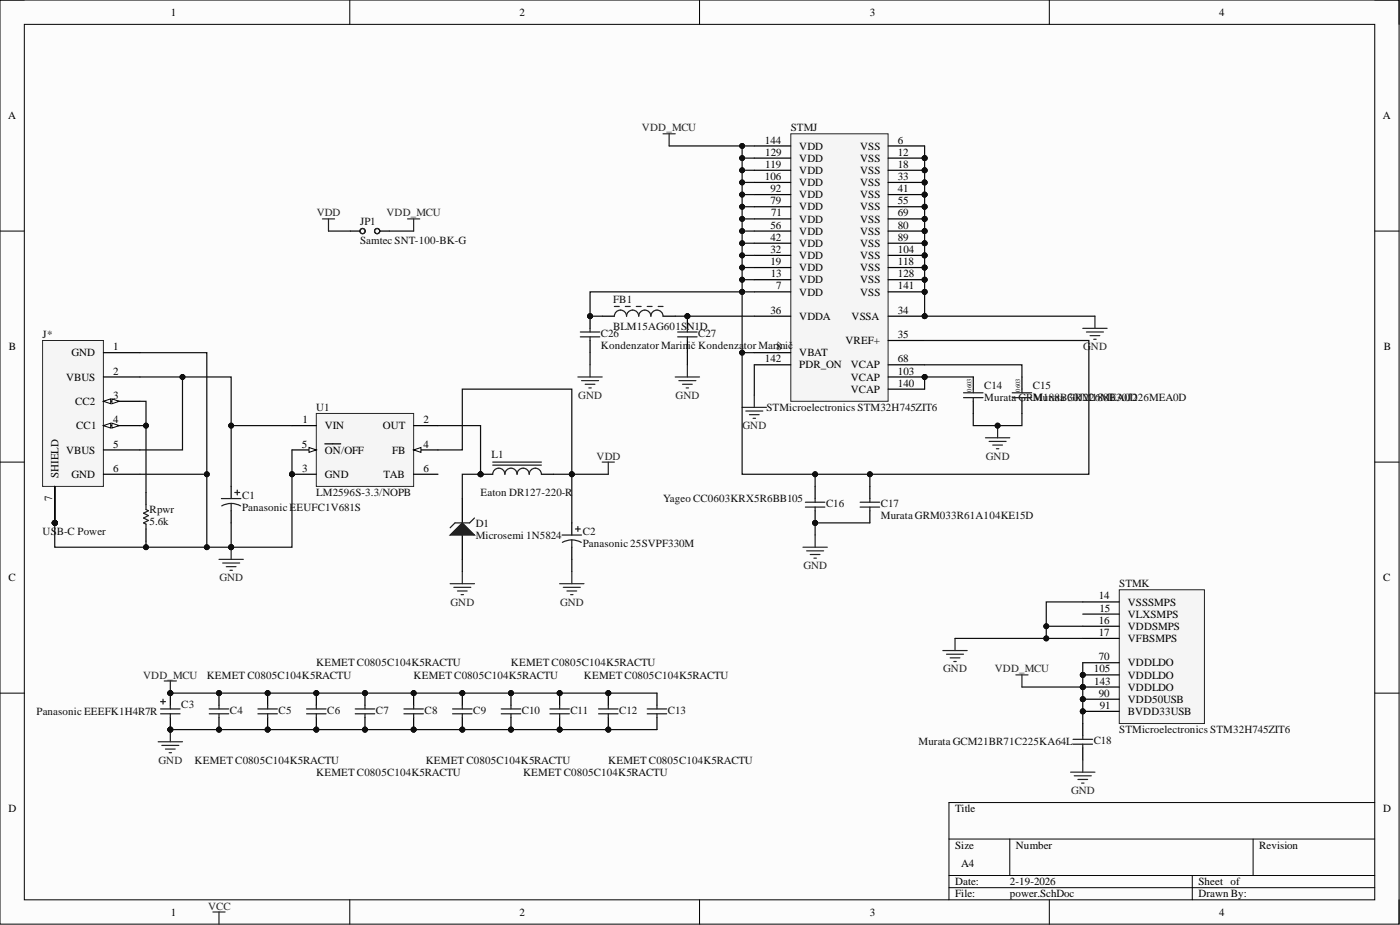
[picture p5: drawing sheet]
<svg xmlns="http://www.w3.org/2000/svg" width="292mm" height="193mm" viewBox="0 0 292 193" stroke-linecap="round" stroke-linejoin="round" font-family="sans-serif">
<defs><g id="words">
<g font-size="2.3">
<text x="35.6" y="3.3">1</text>
<text x="108.4" y="3.3">2</text>
<text x="181.5" y="3.3">3</text>
<text x="254.3" y="3.3">4</text>
<text x="1.7" y="24.9">A</text>
<text x="159.6" y="29.9">144</text>
<text x="187.3" y="29.9">6</text>
<text x="288.5" y="24.9">A</text>
<text x="159.7" y="35">119</text>
<text x="159.7" y="32.5">129</text>
<text x="166.8" y="33.7">VDD</text>
<text x="166.8" y="31.2">VDD</text>
<text x="179.5" y="31.2">VSS</text>
<text x="179.5" y="33.7">VSS</text>
<text x="187.3" y="32.5">12</text>
<text x="187.3" y="35">18</text>
<text x="159.6" y="37.6">106</text>
<text x="160.8" y="40.1">92</text>
<text x="166.8" y="41.4">VDD</text>
<text x="166.8" y="38.8">VDD</text>
<text x="166.8" y="36.3">VDD</text>
<text x="179.5" y="36.3">VSS</text>
<text x="179.5" y="38.8">VSS</text>
<text x="179.5" y="41.4">VSS</text>
<text x="187.3" y="37.6">33</text>
<text x="187.3" y="40.1">41</text>
<text x="160.8" y="47.7">56</text>
<text x="160.8" y="42.6">79</text>
<text x="160.9" y="45.2">71</text>
<text x="166.8" y="46.4">VDD</text>
<text x="166.8" y="43.9">VDD</text>
<text x="179.5" y="43.9">VSS</text>
<text x="179.5" y="46.4">VSS</text>
<text x="187.3" y="42.6">55</text>
<text x="187.3" y="45.2">69</text>
<text x="187.3" y="47.7">80</text>
<text x="160.8" y="52.8">32</text>
<text x="160.8" y="50.2">42</text>
<text x="166.8" y="51.5">VDD</text>
<text x="166.8" y="49">VDD</text>
<text x="179.5" y="49">VSS</text>
<text x="179.5" y="51.5">VSS</text>
<text x="187.3" y="50.2">89</text>
<text x="187.3" y="52.8">104</text>
<text x="160.8" y="55.3">19</text>
<text x="160.8" y="57.8">13</text>
<text x="166.8" y="59.1">VDD</text>
<text x="166.8" y="56.6">VDD</text>
<text x="166.8" y="54">VDD</text>
<text x="179.5" y="54">VSS</text>
<text x="179.5" y="56.6">VSS</text>
<text x="179.5" y="59.1">VSS</text>
<text x="187.3" y="55.3">118</text>
<text x="187.3" y="57.8">128</text>
<text x="160.8" y="65.5">36</text>
<text x="161.9" y="60.4">7</text>
<text x="166.8" y="61.6">VDD</text>
<text x="179.5" y="61.6">VSS</text>
<text x="187.3" y="65.5">34</text>
<text x="187.3" y="60.4">141</text>
<text x="166.8" y="66.7">VDDA</text>
<text x="176.4" y="71.8">VREF+</text>
<text x="177.7" y="66.7">VSSA</text>
<text x="187.3" y="70.5">35</text>
<text x="1.9" y="73.1">B</text>
<text x="14.9" y="74.3">GND</text>
<text x="23.6" y="73.1">1</text>
<text x="159.6" y="75.6">142</text>
<text x="166.8" y="74.3">VBAT</text>
<text x="166.8" y="76.9">PDR_ON</text>
<text x="177.5" y="76.9">VCAP</text>
<text x="187.3" y="75.6">68</text>
<text x="288.7" y="73.1">B</text>
<text x="13.8" y="79.4">VBUS</text>
<text x="23.6" y="78.1">2</text>
<text x="23.6" y="83.2">3</text>
<text x="177.5" y="79.4">VCAP</text>
<text x="177.5" y="81.9">VCAP</text>
<text x="187.3" y="78.1">103</text>
<text x="187.3" y="80.7">140</text>
<text x="15.7" y="84.5">CC2</text>
<text x="15.9" y="89.6">CC1</text>
<text x="23.6" y="88.3">4</text>
<text x="63.1" y="88.3">1</text>
<text x="67.8" y="89.6">VIN</text>
<text x="79.9" y="89.6">OUT</text>
<text x="88.3" y="88.3">2</text>
<text x="13.8" y="94.6">VBUS</text>
<text x="23.6" y="93.4">5</text>
<text x="63" y="93.4">5</text>
<text x="67.8" y="94.6">ON/OFF</text>
<text x="81.8" y="94.6">FB</text>
<text x="88.3" y="93.4">4</text>
<text x="12.2" y="99.7" transform="rotate(-90 12.2 99.7)">SHIELD</text>
<text x="14.9" y="99.7">GND</text>
<text x="23.6" y="98.4">6</text>
<text x="63" y="98.4">3</text>
<text x="67.8" y="99.7">GND</text>
<text x="80" y="99.7">TAB</text>
<text x="88.3" y="98.4">6</text>
<text x="10.9" y="104.5" transform="rotate(-90 10.9 104.5)">7</text>
<text x="1.8" y="121.3">C</text>
<text x="229.3" y="125.1">14</text>
<text x="288.6" y="121.3">C</text>
<text x="229.3" y="130.1">16</text>
<text x="229.4" y="127.6">15</text>
<text x="235.3" y="126.3">VSSSMPS</text>
<text x="235.3" y="128.9">VLXSMPS</text>
<text x="235.3" y="131.4">VDDSMPS</text>
<text x="229.3" y="132.7">17</text>
<text x="229.3" y="137.7">70</text>
<text x="235.3" y="133.9">VFBSMPS</text>
<text x="228.2" y="140.3">105</text>
<text x="228.3" y="142.8">143</text>
<text x="235.3" y="139">VDDLDO</text>
<text x="235.3" y="141.6">VDDLDO</text>
<text x="229.3" y="145.4">90</text>
<text x="229.5" y="147.9">91</text>
<text x="235.3" y="146.6">VDD50USB</text>
<text x="235.3" y="149.2">BVDD33USB</text>
<text x="235.3" y="144.1">VDDLDO</text>
<text x="1.8" y="169.5">D</text>
<text x="199.3" y="169.5">Title</text>
<text x="288.6" y="169.5">D</text>
<text x="199.3" y="177.1">Size</text>
<text x="212" y="177.1">Number</text>
<text x="262.7" y="177.1">Revision</text>
<text x="199.3" y="184.7">Date:</text>
<text x="200.5" y="180.9">A4</text>
<text x="210.7" y="184.7">2-19-2026</text>
<text x="250" y="184.7">Sheet of</text>
<text x="35.6" y="191">1</text>
<text x="108.4" y="191">2</text>
<text x="181.5" y="191">3</text>
<text x="199.3" y="187.2">File:</text>
<text x="210.7" y="187.2">power.SchDoc</text>
<text x="250" y="187.2">Drawn By:</text>
<text x="254.3" y="191">4</text>
</g>
<g font-size="2.3" fill="#262626">
<text x="133.9" y="27.4">VDD_MCU</text>
<text x="66.1" y="45.2">VDD</text>
<text x="80.6" y="45.2">VDD_MCU</text>
<text x="226" y="73.1">G</text>
<text x="227.6" y="73.1">ND</text>
<text x="120.7" y="83.2">GND</text>
<text x="141" y="83.2">GND</text>
<text x="154.9" y="89.6">GND</text>
<text x="124.5" y="95.9">VDD</text>
<text x="205.7" y="95.9">GND</text>
<text x="167.6" y="118.7">GND</text>
<text x="45.8" y="121.3">GND</text>
<text x="94" y="126.3">GND</text>
<text x="116.8" y="126.3">GND</text>
<text x="29.9" y="141.6">VDD_MCU</text>
<text x="196.8" y="140.3">GND</text>
<text x="207.6" y="140.3">VDD_MCU</text>
<text x="33.1" y="159.3">GND</text>
<text x="223.5" y="165.7">GND</text>
<text x="43.4" y="189.7">VCC</text>
</g>
<g font-size="2.3" fill="#0e0e0e">
<text x="165" y="27.4">STMJ</text>
<text x="75.1" y="46.9">JP1</text>
<text x="75.1" y="51">Samtec SNT-100-BK-G</text>
<text x="127.9" y="63.2">FB1</text>
<text x="8.9" y="70.5">J*</text>
<text x="125.4" y="70.3">C26</text>
<text x="127.9" y="68.8">BLM15AG601SN1D</text>
<text x="145.7" y="70.3">C27</text>
<text x="125.4" y="72.8">Kondenzator Marin</text>
<text x="143.5" y="72.8">ič Kondenzator Mari8nič</text>
<text x="205.4" y="81.1">C14</text>
<text x="205.4" y="83.6">Murata GRM188B30J2</text>
<text x="215.5" y="81.1">C15</text>
<text x="215.5" y="83.6">Murata GRM188B30J2</text>
<text x="227.2" y="83.6">26MEA0D26MEA0D</text>
<text x="66" y="85.7">U1</text>
<text x="159.9" y="85.7">STMicroelectronics STM32H745ZIT6</text>
<text x="102.5" y="95.6">L1</text>
<text x="31.2" y="107.1">Rpwr</text>
<text x="50.5" y="104">C1</text>
<text x="50.5" y="106.5">Panasonic EEUFC1V681S</text>
<text x="66" y="103.5">LM2596S-3.3/NOPB</text>
<text x="100.3" y="103.5">Eaton DR127-220-R</text>
<text x="138.3" y="104.8">Yageo CC0603KRX5R6BB105</text>
<text x="172.4" y="105.8">C16</text>
<text x="183.8" y="105.8">C17</text>
<text x="8.9" y="111.6">USB-C Power</text>
<text x="31.2" y="109.6">5.6k</text>
<text x="99.2" y="109.8">D1</text>
<text x="99.2" y="112.4">Microsemi 1N5824</text>
<text x="121.6" y="111.6">C2</text>
<text x="183.8" y="108.3">Murata GRM033R61A104KE15D</text>
<text x="121.6" y="114.2">Panasonic 25SVPF330M</text>
<text x="233.5" y="122.5">STMK</text>
<text x="43.2" y="141.6">KEMET C0805C104K5RACTU</text>
<text x="66" y="139">KEMET C0805C104K5RACTU</text>
<text x="86.3" y="141.6">KEMET C0805C104K5RACTU</text>
<text x="106.6" y="139">KEMET C0805C104K5RACTU</text>
<text x="121.8" y="141.6">KEMET C0805C104K5RACTU</text>
<text x="7.6" y="149.2">Panasonic EEEFK1H4R7R</text>
<text x="37.8" y="147.6">C3</text>
<text x="48" y="148.9">C4</text>
<text x="58.1" y="148.9">C5</text>
<text x="68.3" y="148.9">C6</text>
<text x="78.4" y="148.9">C7</text>
<text x="88.6" y="148.9">C8</text>
<text x="98.7" y="148.9">C9</text>
<text x="108.9" y="148.9">C10</text>
<text x="119" y="148.9">C11</text>
<text x="129.2" y="148.9">C12</text>
<text x="139.4" y="148.9">C13</text>
<text x="191.6" y="155.5">Murata GCM21BR71C225KA64L</text>
<text x="228.2" y="155.3">C18</text>
<text x="233.5" y="153">STMicroelectronics STM32H745ZIT6</text>
<text x="40.6" y="159.3">KEMET C0805C104K5RACTU</text>
<text x="66" y="161.8">KEMET C0805C104K5RACTU</text>
<text x="88.8" y="159.3">KEMET C0805C104K5RACTU</text>
<text x="109.1" y="161.8">KEMET C0805C104K5RACTU</text>
<text x="126.9" y="159.3">KEMET C0805C104K5RACTU</text>
</g>
<g font-size="1.4" fill="#0e0e0e">
<text x="202.7" y="81.7" transform="rotate(-90 202.7 81.7)">0603</text>
<text x="212.9" y="81.7" transform="rotate(-90 212.9 81.7)">0603</text>
</g>
</g></defs>
<path d="M0 0h291.9v192.8h-291.9z" fill-rule="evenodd" fill="#fcfcfc"/>
<path d="M0 0h291.9v192.8h-291.9z" fill="none" stroke="#000" stroke-width=".21"/>
<path d="M5.1 5.1h281.7v182.6h-281.7z" fill-rule="evenodd" fill="#fcfcfc"/>
<g fill="none" stroke="#000" stroke-width=".21">
<path d="M0 0h5.1M5.1 5.1h281.7v182.6h-281.7zM73 0v5.1M146 0v5.1M218.9 0v5.1M286.8 0h5.1v5.1M0 48.2h5.1M286.8 48.2h5.1M0 96.4h5.1M286.8 96.4h5.1M0 144.6h5.1M286.8 144.6h5.1"/>
<path d="M198 175h88.8M210.7 175v7.6M261.4 175v7.6M286.8 167.4h-88.8v20.3M73 187.7v5.1M146 187.7v5.1M198 182.6h88.8M198 185.2h88.8M218.9 187.7v5.1M248.8 182.6v5.1M291.9 187.7v5.1"/>
</g>
<circle cx="192.9" cy="33" r=".51" fill="#0e0e0e"/>
<circle cx="192.9" cy="33" r=".51" fill="none" stroke="#0e0e0e" stroke-width=".21"/>
<circle cx="192.9" cy="35.5" r=".51" fill="#0e0e0e"/>
<circle cx="192.9" cy="35.5" r=".51" fill="none" stroke="#0e0e0e" stroke-width=".21"/>
<circle cx="192.9" cy="38.1" r=".51" fill="#0e0e0e"/>
<circle cx="192.9" cy="38.1" r=".51" fill="none" stroke="#0e0e0e" stroke-width=".21"/>
<circle cx="192.9" cy="66" r=".51" fill="#0e0e0e"/>
<circle cx="192.9" cy="66" r=".51" fill="none" stroke="#0e0e0e" stroke-width=".21"/>
<circle cx="192.9" cy="40.6" r=".51" fill="#0e0e0e"/>
<circle cx="192.9" cy="40.6" r=".51" fill="none" stroke="#0e0e0e" stroke-width=".21"/>
<circle cx="192.9" cy="43.1" r=".51" fill="#0e0e0e"/>
<circle cx="192.9" cy="43.1" r=".51" fill="none" stroke="#0e0e0e" stroke-width=".21"/>
<circle cx="192.9" cy="45.7" r=".51" fill="#0e0e0e"/>
<circle cx="192.9" cy="45.7" r=".51" fill="none" stroke="#0e0e0e" stroke-width=".21"/>
<circle cx="192.9" cy="48.2" r=".51" fill="#0e0e0e"/>
<circle cx="192.9" cy="48.2" r=".51" fill="none" stroke="#0e0e0e" stroke-width=".21"/>
<circle cx="192.9" cy="50.7" r=".51" fill="#0e0e0e"/>
<circle cx="192.9" cy="50.7" r=".51" fill="none" stroke="#0e0e0e" stroke-width=".21"/>
<circle cx="192.9" cy="78.6" r=".51" fill="#0e0e0e"/>
<circle cx="192.9" cy="78.6" r=".51" fill="none" stroke="#0e0e0e" stroke-width=".21"/>
<circle cx="192.9" cy="53.3" r=".51" fill="#0e0e0e"/>
<circle cx="192.9" cy="53.3" r=".51" fill="none" stroke="#0e0e0e" stroke-width=".21"/>
<circle cx="192.9" cy="55.8" r=".51" fill="#0e0e0e"/>
<circle cx="192.9" cy="55.8" r=".51" fill="none" stroke="#0e0e0e" stroke-width=".21"/>
<circle cx="192.9" cy="58.4" r=".51" fill="#0e0e0e"/>
<circle cx="192.9" cy="58.4" r=".51" fill="none" stroke="#0e0e0e" stroke-width=".21"/>
<circle cx="192.9" cy="60.9" r=".51" fill="#0e0e0e"/>
<circle cx="192.9" cy="60.9" r=".51" fill="none" stroke="#0e0e0e" stroke-width=".21"/>
<path d="M165 27.9h20.3v55.8h-20.3z" fill-rule="evenodd" fill="#f5f5f5"/>
<path d="M165 27.9h20.3v55.8h-20.3z" fill="none" stroke="#262626" stroke-width=".21"/>
<path d="M185.3 30.4h7.6M185.3 33h7.6M157.4 60.9h7.6" fill="none" stroke="#000" stroke-width=".25"/>
<circle cx="192.9" cy="33" r=".51" fill="#0e0e0e"/>
<circle cx="192.9" cy="33" r=".51" fill="none" stroke="#0e0e0e" stroke-width=".21"/>
<path d="M185.3 35.5h7.6M157.4 58.4h7.6" fill="none" stroke="#000" stroke-width=".25"/>
<circle cx="192.9" cy="35.5" r=".51" fill="#0e0e0e"/>
<circle cx="192.9" cy="35.5" r=".51" fill="none" stroke="#0e0e0e" stroke-width=".21"/>
<path d="M185.3 38.1h7.6M157.4 55.8h7.6M157.4 53.3h7.6" fill="none" stroke="#000" stroke-width=".25"/>
<circle cx="192.9" cy="38.1" r=".51" fill="#0e0e0e"/>
<circle cx="192.9" cy="38.1" r=".51" fill="none" stroke="#0e0e0e" stroke-width=".21"/>
<path d="M185.3 66h7.6" fill="none" stroke="#000" stroke-width=".25"/>
<circle cx="192.9" cy="66" r=".51" fill="#0e0e0e"/>
<circle cx="192.9" cy="66" r=".51" fill="none" stroke="#0e0e0e" stroke-width=".21"/>
<path d="M185.3 40.6h7.6M157.4 66h7.6M185.3 71h7.6" fill="none" stroke="#000" stroke-width=".25"/>
<circle cx="192.9" cy="40.6" r=".51" fill="#0e0e0e"/>
<circle cx="192.9" cy="40.6" r=".51" fill="none" stroke="#0e0e0e" stroke-width=".21"/>
<path d="M157.4 50.7h7.6M185.3 43.1h7.6" fill="none" stroke="#000" stroke-width=".25"/>
<circle cx="192.9" cy="43.1" r=".51" fill="#0e0e0e"/>
<circle cx="192.9" cy="43.1" r=".51" fill="none" stroke="#0e0e0e" stroke-width=".21"/>
<path d="M157.4 48.2h7.6M185.3 45.7h7.6M185.3 76.1h7.6" fill="none" stroke="#000" stroke-width=".25"/>
<circle cx="192.9" cy="45.7" r=".51" fill="#0e0e0e"/>
<circle cx="192.9" cy="45.7" r=".51" fill="none" stroke="#0e0e0e" stroke-width=".21"/>
<path d="M157.4 45.7h7.6M157.4 43.1h7.6M185.3 48.2h7.6" fill="none" stroke="#000" stroke-width=".25"/>
<circle cx="192.9" cy="48.2" r=".51" fill="#0e0e0e"/>
<circle cx="192.9" cy="48.2" r=".51" fill="none" stroke="#0e0e0e" stroke-width=".21"/>
<path d="M185.3 50.7h7.6" fill="none" stroke="#000" stroke-width=".25"/>
<circle cx="192.9" cy="50.7" r=".51" fill="#0e0e0e"/>
<circle cx="192.9" cy="50.7" r=".51" fill="none" stroke="#0e0e0e" stroke-width=".21"/>
<path d="M157.4 40.6h7.6M185.3 78.6h7.6" fill="none" stroke="#000" stroke-width=".25"/>
<circle cx="192.9" cy="78.6" r=".51" fill="#0e0e0e"/>
<circle cx="192.9" cy="78.6" r=".51" fill="none" stroke="#0e0e0e" stroke-width=".21"/>
<path d="M185.3 53.3h7.6" fill="none" stroke="#000" stroke-width=".25"/>
<circle cx="192.9" cy="53.3" r=".51" fill="#0e0e0e"/>
<circle cx="192.9" cy="53.3" r=".51" fill="none" stroke="#0e0e0e" stroke-width=".21"/>
<path d="M157.4 38.1h7.6M185.3 55.8h7.6" fill="none" stroke="#000" stroke-width=".25"/>
<circle cx="192.9" cy="55.8" r=".51" fill="#0e0e0e"/>
<circle cx="192.9" cy="55.8" r=".51" fill="none" stroke="#0e0e0e" stroke-width=".21"/>
<path d="M157.4 35.5h7.6M185.3 58.4h7.6" fill="none" stroke="#000" stroke-width=".25"/>
<circle cx="192.9" cy="58.4" r=".51" fill="#0e0e0e"/>
<circle cx="192.9" cy="58.4" r=".51" fill="none" stroke="#0e0e0e" stroke-width=".21"/>
<path d="M157.4 33h7.6M185.3 60.9h7.6M185.3 81.2h7.6" fill="none" stroke="#000" stroke-width=".25"/>
<circle cx="192.9" cy="60.9" r=".51" fill="#0e0e0e"/>
<circle cx="192.9" cy="60.9" r=".51" fill="none" stroke="#0e0e0e" stroke-width=".21"/>
<path d="M157.4 30.4h7.6M157.4 73.6h7.6M157.4 76.1h7.6" fill="none" stroke="#000" stroke-width=".25"/>
<circle cx="225.9" cy="145.9" r=".51" fill="#0e0e0e"/>
<circle cx="225.9" cy="145.9" r=".51" fill="none" stroke="#0e0e0e" stroke-width=".21"/>
<circle cx="225.9" cy="148.4" r=".51" fill="#0e0e0e"/>
<circle cx="225.9" cy="148.4" r=".51" fill="none" stroke="#0e0e0e" stroke-width=".21"/>
<circle cx="225.9" cy="140.8" r=".51" fill="#0e0e0e"/>
<circle cx="225.9" cy="140.8" r=".51" fill="none" stroke="#0e0e0e" stroke-width=".21"/>
<circle cx="225.9" cy="143.3" r=".51" fill="#0e0e0e"/>
<circle cx="225.9" cy="143.3" r=".51" fill="none" stroke="#0e0e0e" stroke-width=".21"/>
<path d="M233.5 123h17.8v27.9h-17.8z" fill-rule="evenodd" fill="#f5f5f5"/>
<path d="M233.5 123h17.8v27.9h-17.8z" fill="none" stroke="#262626" stroke-width=".21"/>
<path d="M225.9 125.6h7.6M225.9 128.1h7.6M225.9 130.6h7.6M225.9 133.2h7.6M225.9 138.3h7.6M225.9 145.9h7.6" fill="none" stroke="#000" stroke-width=".25"/>
<circle cx="225.9" cy="145.9" r=".51" fill="#0e0e0e"/>
<circle cx="225.9" cy="145.9" r=".51" fill="none" stroke="#0e0e0e" stroke-width=".21"/>
<path d="M225.9 148.4h7.6" fill="none" stroke="#000" stroke-width=".25"/>
<circle cx="225.9" cy="148.4" r=".51" fill="#0e0e0e"/>
<circle cx="225.9" cy="148.4" r=".51" fill="none" stroke="#0e0e0e" stroke-width=".21"/>
<path d="M225.9 140.8h7.6" fill="none" stroke="#000" stroke-width=".25"/>
<circle cx="225.9" cy="140.8" r=".51" fill="#0e0e0e"/>
<circle cx="225.9" cy="140.8" r=".51" fill="none" stroke="#0e0e0e" stroke-width=".21"/>
<path d="M225.9 143.3h7.6" fill="none" stroke="#000" stroke-width=".25"/>
<circle cx="225.9" cy="143.3" r=".51" fill="#0e0e0e"/>
<circle cx="225.9" cy="143.3" r=".51" fill="none" stroke="#0e0e0e" stroke-width=".21"/>
<circle cx="60.9" cy="98.9" r=".51" fill="#0e0e0e"/>
<circle cx="60.9" cy="98.9" r=".51" fill="none" stroke="#0e0e0e" stroke-width=".21"/>
<path d="M66 86.3h20.3v15.2h-20.3z" fill-rule="evenodd" fill="#f5f5f5"/>
<path d="M66 86.3h20.3v15.2h-20.3z" fill="none" stroke="#262626" stroke-width=".21"/>
<path d="M86.3 93.9h5.1" fill="none" stroke="#000" stroke-width=".25"/>
<path d="M86.3 93.9l1.5-.5v1z" fill="#fbfbfb"/>
<path d="M86.3 93.9l1.5-.5v1z" fill="none" stroke="#000" stroke-width=".21"/>
<path d="M60.9 88.8h5.1M60.9 93.9h5.1" fill="none" stroke="#000" stroke-width=".25"/>
<path d="M64.5 93.4l1.5 .5-1.5 .5z" fill="#fbfbfb"/>
<path d="M64.5 93.4l1.5 .5-1.5 .5z" fill="none" stroke="#000" stroke-width=".21"/>
<path d="M60.9 98.9h5.1M67.8 92.6h3.3" fill="none" stroke="#000" stroke-width=".25"/>
<circle cx="60.9" cy="98.9" r=".51" fill="#0e0e0e"/>
<circle cx="60.9" cy="98.9" r=".51" fill="none" stroke="#0e0e0e" stroke-width=".21"/>
<path d="M86.3 98.9h5.1M86.3 88.8h5.1" fill="none" stroke="#000" stroke-width=".25"/>
<circle cx="11.4" cy="109.1" r=".51" fill="#0e0e0e"/>
<circle cx="11.4" cy="109.1" r=".51" fill="none" stroke="#0e0e0e" stroke-width=".21"/>
<circle cx="11.4" cy="109.1" r=".51" fill="#0e0e0e"/>
<circle cx="11.4" cy="109.1" r=".51" fill="none" stroke="#0e0e0e" stroke-width=".21"/>
<circle cx="11.4" cy="109.1" r=".51" fill="#0e0e0e"/>
<circle cx="11.4" cy="109.1" r=".51" fill="none" stroke="#0e0e0e" stroke-width=".21"/>
<circle cx="11.4" cy="109.1" r=".51" fill="#0e0e0e"/>
<circle cx="11.4" cy="109.1" r=".51" fill="none" stroke="#0e0e0e" stroke-width=".21"/>
<path d="M8.9 71h12.7v30.5h-12.7z" fill-rule="evenodd" fill="#f5f5f5"/>
<path d="M8.9 71h12.7v30.5h-12.7z" fill="none" stroke="#262626" stroke-width=".21"/>
<path d="M21.6 73.6h7.6M21.6 78.6h7.6M21.6 83.7h7.6" fill="none" stroke="#000" stroke-width=".25"/>
<path d="M21.6 83.7l1.5-.5v1z" fill="#fbfbfb"/>
<path d="M21.6 83.7l1.5-.5v1z" fill="none" stroke="#000" stroke-width=".21"/>
<path d="M23.4 83.2l1.5 .5-1.5 .5z" fill="#fbfbfb"/>
<path d="M23.4 83.2l1.5 .5-1.5 .5z" fill="none" stroke="#000" stroke-width=".21"/>
<path d="M21.6 88.8h7.6" fill="none" stroke="#000" stroke-width=".25"/>
<path d="M21.6 88.8l1.5-.5v1z" fill="#fbfbfb"/>
<path d="M21.6 88.8l1.5-.5v1z" fill="none" stroke="#000" stroke-width=".21"/>
<path d="M23.4 88.3l1.5 .5-1.5 .5z" fill="#fbfbfb"/>
<path d="M23.4 88.3l1.5 .5-1.5 .5z" fill="none" stroke="#000" stroke-width=".21"/>
<path d="M21.6 93.9h7.6M21.6 98.9h7.6M11.4 101.5v7.6" fill="none" stroke="#000" stroke-width=".25"/>
<circle cx="11.4" cy="109.1" r=".51" fill="#0e0e0e"/>
<circle cx="11.4" cy="109.1" r=".51" fill="none" stroke="#0e0e0e" stroke-width=".21"/>
<path d="M11.4 101.5v7.6" fill="none" stroke="#000" stroke-width=".25"/>
<circle cx="11.4" cy="109.1" r=".51" fill="#0e0e0e"/>
<circle cx="11.4" cy="109.1" r=".51" fill="none" stroke="#0e0e0e" stroke-width=".21"/>
<path d="M11.4 101.5v7.6" fill="none" stroke="#000" stroke-width=".25"/>
<circle cx="11.4" cy="109.1" r=".51" fill="#0e0e0e"/>
<circle cx="11.4" cy="109.1" r=".51" fill="none" stroke="#0e0e0e" stroke-width=".21"/>
<path d="M11.4 101.5v7.6" fill="none" stroke="#000" stroke-width=".25"/>
<circle cx="11.4" cy="109.1" r=".51" fill="#0e0e0e"/>
<circle cx="11.4" cy="109.1" r=".51" fill="none" stroke="#0e0e0e" stroke-width=".21"/>
<path d="M48.2 101.5v2.5M48.2 106.5v2.6" fill="none" stroke="#000" stroke-width=".25"/>
<path d="M46.2 104h4.1M48.2 105l.8 .1 1.2 .4M48.2 105l-.8 .1-1.1 .4M48.2 105v1.5M49 102.7h1M49.5 102.2v1" fill="none" stroke="#1c1c1c" stroke-width=".25"/>
<path d="M45.7 116.7h5.1M46.5 117.5h3.5M47.2 118.2h2M48 119h.5M48.2 114.2v2.5" fill="none" stroke="#262626" stroke-width=".25"/>
<circle cx="48.2" cy="114.2" r=".51" fill="#0e0e0e"/>
<circle cx="48.2" cy="114.2" r=".51" fill="none" stroke="#0e0e0e" stroke-width=".21"/>
<path d="M96.5 104v5.1M96.5 111.6v5.1" fill="none" stroke="#000" stroke-width=".25"/>
<path d="M93.9 111.6l2.6-2.5 2.5 2.5z" fill="#1c1c1c"/>
<path d="M93.9 111.6l2.6-2.5 2.5 2.5zM99 108.1l-1 1h-3.1l-1 1" fill="none" stroke="#1c1c1c" stroke-width=".25"/>
<circle cx="100.3" cy="98.9" r=".51" fill="#0e0e0e"/>
<circle cx="100.3" cy="98.9" r=".51" fill="none" stroke="#0e0e0e" stroke-width=".21"/>
<path d="M100.3 98.9h2.5" fill="none" stroke="#000" stroke-width=".25"/>
<circle cx="100.3" cy="98.9" r=".51" fill="#0e0e0e"/>
<circle cx="100.3" cy="98.9" r=".51" fill="none" stroke="#0e0e0e" stroke-width=".21"/>
<path d="M73.1 48.2h2M79.2 48.2h2M113 98.9h2.5" fill="none" stroke="#000" stroke-width=".25"/>
<g fill="none" stroke="#1c1c1c" stroke-width=".25">
<path d="M102.8 98.9a1.27 1.27 0 0 1 1.3-1.2 1.27 1.27 0 0 1 1.2 1.2 1.27 1.27 0 0 1 1.3-1.2 1.27 1.27 0 0 1 1.3 1.2 1.27 1.27 0 0 1 1.2-1.2 1.27 1.27 0 0 1 1.3 1.2 1.27 1.27 0 0 1 1.3-1.2 1.27 1.27 0 0 1 1.3 1.2M102.8 97h10.2M102.8 96.4h10.2"/>
<circle cx="75.6" cy="48.2" r=".54"/>
<circle cx="78.7" cy="48.2" r=".54"/>
</g>
<g fill="none" stroke="#262626" stroke-width=".25">
<path d="M138.3 27.9h2.6M139.6 27.9v2.5M67.3 45.7h2.5M68.5 45.7v2.5M85 45.7h2.6M86.3 45.7v2.5M125.6 96.4h2.6M126.9 96.4v2.5M96.5 119.2v2.6M119.3 119.2v2.6M93.9 121.8h5.1M94.7 122.5h3.5"/>
<path d="M95.4 123.3h2.1M96.2 124h.5M116.8 121.8h5M117.5 122.5h3.6M118.3 123.3h2M119 124h.6M34.3 142.1h2.5M35.5 142.1v2.5"/>
</g>
<circle cx="35.5" cy="144.6" r=".51" fill="#0e0e0e"/>
<circle cx="35.5" cy="144.6" r=".51" fill="none" stroke="#0e0e0e" stroke-width=".21"/>
<path d="M44.4 190.3h2.6M45.7 190.3v2.5" fill="none" stroke="#262626" stroke-width=".25"/>
<circle cx="35.5" cy="152.2" r=".51" fill="#0e0e0e"/>
<circle cx="35.5" cy="152.2" r=".51" fill="none" stroke="#0e0e0e" stroke-width=".21"/>
<circle cx="35.5" cy="144.6" r=".51" fill="#0e0e0e"/>
<circle cx="35.5" cy="144.6" r=".51" fill="none" stroke="#0e0e0e" stroke-width=".21"/>
<path d="M35.5 149.7v2.5" fill="none" stroke="#000" stroke-width=".25"/>
<circle cx="35.5" cy="152.2" r=".51" fill="#0e0e0e"/>
<circle cx="35.5" cy="152.2" r=".51" fill="none" stroke="#0e0e0e" stroke-width=".21"/>
<path d="M35.5 144.6v2.5" fill="none" stroke="#000" stroke-width=".25"/>
<circle cx="35.5" cy="144.6" r=".51" fill="#0e0e0e"/>
<circle cx="35.5" cy="144.6" r=".51" fill="none" stroke="#0e0e0e" stroke-width=".21"/>
<path d="M33.5 147.9h4.1M33.5 148.9h4.1M33.5 146.4h1M34 145.9v1M35.5 147.1v.8M35.5 148.9v.8" fill="none" stroke="#1c1c1c" stroke-width=".25"/>
<circle cx="45.7" cy="152.2" r=".51" fill="#0e0e0e"/>
<circle cx="45.7" cy="152.2" r=".51" fill="none" stroke="#0e0e0e" stroke-width=".21"/>
<circle cx="45.7" cy="144.6" r=".51" fill="#0e0e0e"/>
<circle cx="45.7" cy="144.6" r=".51" fill="none" stroke="#0e0e0e" stroke-width=".21"/>
<path d="M45.7 149.7v2.5" fill="none" stroke="#000" stroke-width=".25"/>
<circle cx="45.7" cy="152.2" r=".51" fill="#0e0e0e"/>
<circle cx="45.7" cy="152.2" r=".51" fill="none" stroke="#0e0e0e" stroke-width=".21"/>
<path d="M45.7 144.6v2.5" fill="none" stroke="#000" stroke-width=".25"/>
<circle cx="45.7" cy="144.6" r=".51" fill="#0e0e0e"/>
<circle cx="45.7" cy="144.6" r=".51" fill="none" stroke="#0e0e0e" stroke-width=".21"/>
<path d="M43.7 147.9h4M43.7 148.9h4M45.7 147.1v.8M45.7 148.9v.8" fill="none" stroke="#1c1c1c" stroke-width=".25"/>
<circle cx="55.8" cy="152.2" r=".51" fill="#0e0e0e"/>
<circle cx="55.8" cy="152.2" r=".51" fill="none" stroke="#0e0e0e" stroke-width=".21"/>
<circle cx="55.8" cy="144.6" r=".51" fill="#0e0e0e"/>
<circle cx="55.8" cy="144.6" r=".51" fill="none" stroke="#0e0e0e" stroke-width=".21"/>
<path d="M55.8 149.7v2.5" fill="none" stroke="#000" stroke-width=".25"/>
<circle cx="55.8" cy="152.2" r=".51" fill="#0e0e0e"/>
<circle cx="55.8" cy="152.2" r=".51" fill="none" stroke="#0e0e0e" stroke-width=".21"/>
<path d="M55.8 144.6v2.5" fill="none" stroke="#000" stroke-width=".25"/>
<circle cx="55.8" cy="144.6" r=".51" fill="#0e0e0e"/>
<circle cx="55.8" cy="144.6" r=".51" fill="none" stroke="#0e0e0e" stroke-width=".21"/>
<path d="M53.8 147.9h4.1M53.8 148.9h4.1M55.8 147.1v.8M55.8 148.9v.8" fill="none" stroke="#1c1c1c" stroke-width=".25"/>
<circle cx="66" cy="152.2" r=".51" fill="#0e0e0e"/>
<circle cx="66" cy="152.2" r=".51" fill="none" stroke="#0e0e0e" stroke-width=".21"/>
<circle cx="66" cy="144.6" r=".51" fill="#0e0e0e"/>
<circle cx="66" cy="144.6" r=".51" fill="none" stroke="#0e0e0e" stroke-width=".21"/>
<path d="M66 149.7v2.5" fill="none" stroke="#000" stroke-width=".25"/>
<circle cx="66" cy="152.2" r=".51" fill="#0e0e0e"/>
<circle cx="66" cy="152.2" r=".51" fill="none" stroke="#0e0e0e" stroke-width=".21"/>
<path d="M66 144.6v2.5" fill="none" stroke="#000" stroke-width=".25"/>
<circle cx="66" cy="144.6" r=".51" fill="#0e0e0e"/>
<circle cx="66" cy="144.6" r=".51" fill="none" stroke="#0e0e0e" stroke-width=".21"/>
<path d="M64 147.9h4M64 148.9h4M66 147.1v.8M66 148.9v.8" fill="none" stroke="#1c1c1c" stroke-width=".25"/>
<circle cx="76.2" cy="152.2" r=".51" fill="#0e0e0e"/>
<circle cx="76.2" cy="152.2" r=".51" fill="none" stroke="#0e0e0e" stroke-width=".21"/>
<circle cx="76.2" cy="144.6" r=".51" fill="#0e0e0e"/>
<circle cx="76.2" cy="144.6" r=".51" fill="none" stroke="#0e0e0e" stroke-width=".21"/>
<path d="M76.2 149.7v2.5" fill="none" stroke="#000" stroke-width=".25"/>
<circle cx="76.2" cy="152.2" r=".51" fill="#0e0e0e"/>
<circle cx="76.2" cy="152.2" r=".51" fill="none" stroke="#0e0e0e" stroke-width=".21"/>
<path d="M76.2 144.6v2.5" fill="none" stroke="#000" stroke-width=".25"/>
<circle cx="76.2" cy="144.6" r=".51" fill="#0e0e0e"/>
<circle cx="76.2" cy="144.6" r=".51" fill="none" stroke="#0e0e0e" stroke-width=".21"/>
<path d="M74.1 147.9h4.1M74.1 148.9h4.1M76.2 147.1v.8M76.2 148.9v.8" fill="none" stroke="#1c1c1c" stroke-width=".25"/>
<circle cx="86.3" cy="152.2" r=".51" fill="#0e0e0e"/>
<circle cx="86.3" cy="152.2" r=".51" fill="none" stroke="#0e0e0e" stroke-width=".21"/>
<circle cx="86.3" cy="144.6" r=".51" fill="#0e0e0e"/>
<circle cx="86.3" cy="144.6" r=".51" fill="none" stroke="#0e0e0e" stroke-width=".21"/>
<path d="M86.3 149.7v2.5" fill="none" stroke="#000" stroke-width=".25"/>
<circle cx="86.3" cy="152.2" r=".51" fill="#0e0e0e"/>
<circle cx="86.3" cy="152.2" r=".51" fill="none" stroke="#0e0e0e" stroke-width=".21"/>
<path d="M86.3 144.6v2.5" fill="none" stroke="#000" stroke-width=".25"/>
<circle cx="86.3" cy="144.6" r=".51" fill="#0e0e0e"/>
<circle cx="86.3" cy="144.6" r=".51" fill="none" stroke="#0e0e0e" stroke-width=".21"/>
<path d="M84.3 147.9h4M84.3 148.9h4M86.3 147.1v.8M86.3 148.9v.8" fill="none" stroke="#1c1c1c" stroke-width=".25"/>
<circle cx="96.5" cy="152.2" r=".51" fill="#0e0e0e"/>
<circle cx="96.5" cy="152.2" r=".51" fill="none" stroke="#0e0e0e" stroke-width=".21"/>
<circle cx="96.5" cy="144.6" r=".51" fill="#0e0e0e"/>
<circle cx="96.5" cy="144.6" r=".51" fill="none" stroke="#0e0e0e" stroke-width=".21"/>
<path d="M96.5 149.7v2.5" fill="none" stroke="#000" stroke-width=".25"/>
<circle cx="96.5" cy="152.2" r=".51" fill="#0e0e0e"/>
<circle cx="96.5" cy="152.2" r=".51" fill="none" stroke="#0e0e0e" stroke-width=".21"/>
<path d="M96.5 144.6v2.5" fill="none" stroke="#000" stroke-width=".25"/>
<circle cx="96.5" cy="144.6" r=".51" fill="#0e0e0e"/>
<circle cx="96.5" cy="144.6" r=".51" fill="none" stroke="#0e0e0e" stroke-width=".21"/>
<path d="M94.4 147.9h4.1M94.4 148.9h4.1M96.5 147.1v.8M96.5 148.9v.8" fill="none" stroke="#1c1c1c" stroke-width=".25"/>
<circle cx="106.6" cy="152.2" r=".51" fill="#0e0e0e"/>
<circle cx="106.6" cy="152.2" r=".51" fill="none" stroke="#0e0e0e" stroke-width=".21"/>
<circle cx="106.6" cy="144.6" r=".51" fill="#0e0e0e"/>
<circle cx="106.6" cy="144.6" r=".51" fill="none" stroke="#0e0e0e" stroke-width=".21"/>
<path d="M106.6 149.7v2.5" fill="none" stroke="#000" stroke-width=".25"/>
<circle cx="106.6" cy="152.2" r=".51" fill="#0e0e0e"/>
<circle cx="106.6" cy="152.2" r=".51" fill="none" stroke="#0e0e0e" stroke-width=".21"/>
<path d="M106.6 144.6v2.5" fill="none" stroke="#000" stroke-width=".25"/>
<circle cx="106.6" cy="144.6" r=".51" fill="#0e0e0e"/>
<circle cx="106.6" cy="144.6" r=".51" fill="none" stroke="#0e0e0e" stroke-width=".21"/>
<path d="M104.6 147.9h4M104.6 148.9h4M106.6 147.1v.8M106.6 148.9v.8" fill="none" stroke="#1c1c1c" stroke-width=".25"/>
<circle cx="116.8" cy="152.2" r=".51" fill="#0e0e0e"/>
<circle cx="116.8" cy="152.2" r=".51" fill="none" stroke="#0e0e0e" stroke-width=".21"/>
<circle cx="116.8" cy="144.6" r=".51" fill="#0e0e0e"/>
<circle cx="116.8" cy="144.6" r=".51" fill="none" stroke="#0e0e0e" stroke-width=".21"/>
<path d="M116.8 149.7v2.5" fill="none" stroke="#000" stroke-width=".25"/>
<circle cx="116.8" cy="152.2" r=".51" fill="#0e0e0e"/>
<circle cx="116.8" cy="152.2" r=".51" fill="none" stroke="#0e0e0e" stroke-width=".21"/>
<path d="M116.8 144.6v2.5" fill="none" stroke="#000" stroke-width=".25"/>
<circle cx="116.8" cy="144.6" r=".51" fill="#0e0e0e"/>
<circle cx="116.8" cy="144.6" r=".51" fill="none" stroke="#0e0e0e" stroke-width=".21"/>
<path d="M114.7 147.9h4.1M114.7 148.9h4.1M116.8 147.1v.8M116.8 148.9v.8" fill="none" stroke="#1c1c1c" stroke-width=".25"/>
<circle cx="126.9" cy="152.2" r=".51" fill="#0e0e0e"/>
<circle cx="126.9" cy="152.2" r=".51" fill="none" stroke="#0e0e0e" stroke-width=".21"/>
<circle cx="126.9" cy="144.6" r=".51" fill="#0e0e0e"/>
<circle cx="126.9" cy="144.6" r=".51" fill="none" stroke="#0e0e0e" stroke-width=".21"/>
<path d="M126.9 149.7v2.5" fill="none" stroke="#000" stroke-width=".25"/>
<circle cx="126.9" cy="152.2" r=".51" fill="#0e0e0e"/>
<circle cx="126.9" cy="152.2" r=".51" fill="none" stroke="#0e0e0e" stroke-width=".21"/>
<path d="M126.9 144.6v2.5" fill="none" stroke="#000" stroke-width=".25"/>
<circle cx="126.9" cy="144.6" r=".51" fill="#0e0e0e"/>
<circle cx="126.9" cy="144.6" r=".51" fill="none" stroke="#0e0e0e" stroke-width=".21"/>
<path d="M124.9 147.9h4M124.9 148.9h4M126.9 147.1v.8M126.9 148.9v.8M135 147.9h4.1M135 148.9h4.1M137.1 147.1v.8M137.1 148.9v.8" fill="none" stroke="#1c1c1c" stroke-width=".25"/>
<path d="M137.1 144.6v2.5M137.1 149.7v2.5" fill="none" stroke="#000" stroke-width=".25"/>
<path d="M33 154.7h5.1M33.8 155.5h3.5M34.5 156.3h2.1M35.3 157h.5M35.5 152.2v2.5" fill="none" stroke="#262626" stroke-width=".25"/>
<circle cx="35.5" cy="152.2" r=".51" fill="#0e0e0e"/>
<circle cx="35.5" cy="152.2" r=".51" fill="none" stroke="#0e0e0e" stroke-width=".21"/>
<g fill="none" stroke="#262626" stroke-width=".25">
<path d="M225.9 68.5h5.1M226.7 69.3h3.5M227.4 70h2.1M228.2 70.8h.5M228.5 66v2.5M154.8 85h5.1M155.6 85.7h3.6M156.4 86.5h2M157.1 87.3h.5M157.4 82.4v2.6M205.6 91.3h5.1M206.4 92.1h3.5"/>
<path d="M207.1 92.8h2.1M207.9 93.6h.5M208.1 88.8v2.5"/>
</g>
<path d="M203.1 78.6v2.6M213.2 78.6v2.6M203.1 83.7v2.6M213.2 83.7v2.6" fill="none" stroke="#000" stroke-width=".25"/>
<path d="M201 81.9h4.1M201 83h4.1M203.1 81.2v.7M203.1 83v.7M211.2 81.9h4.1M211.2 83h4.1M213.2 81.2v.7M213.2 83v.7" fill="none" stroke="#1c1c1c" stroke-width=".25"/>
<circle cx="208.1" cy="88.8" r=".51" fill="#0e0e0e"/>
<circle cx="208.1" cy="88.8" r=".51" fill="none" stroke="#0e0e0e" stroke-width=".21"/>
<circle cx="170.1" cy="109.1" r=".51" fill="#0e0e0e"/>
<circle cx="170.1" cy="109.1" r=".51" fill="none" stroke="#0e0e0e" stroke-width=".21"/>
<path d="M170.1 106.5v2.6" fill="none" stroke="#000" stroke-width=".25"/>
<circle cx="170.1" cy="109.1" r=".51" fill="#0e0e0e"/>
<circle cx="170.1" cy="109.1" r=".51" fill="none" stroke="#0e0e0e" stroke-width=".21"/>
<path d="M125.6 66h2.6M138.3 66h2.6M170.1 101.5v2.5M181.5 101.5v2.5M181.5 106.5v2.6M225.9 150.9v2.6M225.9 156v2.5" fill="none" stroke="#000" stroke-width=".25"/>
<g fill="none" stroke="#1c1c1c" stroke-width=".25">
<path d="M128.2 66a1.27 1.27 0 0 1 1.3-1.3 1.27 1.27 0 0 1 1.2 1.3 1.27 1.27 0 0 1 1.3-1.3 1.27 1.27 0 0 1 1.3 1.3 1.27 1.27 0 0 1 1.2-1.3 1.27 1.27 0 0 1 1.3 1.3 1.27 1.27 0 0 1 1.3-1.3 1.27 1.27 0 0 1 1.2 1.3M128.2 63.9h1M130.5 63.9h1M132.8 63.9h1M135 63.9h1.1M137.3 63.9h1M168 104.8h4.1M168 105.8h4.1M170.1 104v.8M170.1 105.8v.7M179.5 104.8h4M179.5 105.8h4"/>
<path d="M181.5 104v.8M181.5 105.8v.7M223.9 154.2h4M223.9 155.3h4M225.9 153.5v.7M225.9 155.3v.7"/>
</g>
<g fill="none" stroke="#262626" stroke-width=".25">
<path d="M167.5 114.2h5.1M168.3 114.9h3.5M169.1 115.7h2M169.8 116.4h.5M170.1 111.6v2.6M196.7 135.7h5.1M197.5 136.5h3.5M198.2 137.2h2.1M199 138h.5M199.3 133.2v2.5M212 140.8h2.5M213.2 140.8v2.5"/>
<path d="M225.9 158.5v2.6M223.4 161.1h5.1M224.1 161.8h3.6M224.9 162.6h2M225.7 163.4h.5"/>
</g>
<circle cx="123.1" cy="66" r=".51" fill="#0e0e0e"/>
<circle cx="123.1" cy="66" r=".51" fill="none" stroke="#0e0e0e" stroke-width=".21"/>
<path d="M123.1 66v2.5M123.1 71v2.6" fill="none" stroke="#000" stroke-width=".25"/>
<circle cx="123.1" cy="66" r=".51" fill="#0e0e0e"/>
<circle cx="123.1" cy="66" r=".51" fill="none" stroke="#0e0e0e" stroke-width=".21"/>
<path d="M121.1 69.3h4M121.1 70.3h4M123.1 68.5v.8M123.1 70.3v.7" fill="none" stroke="#1c1c1c" stroke-width=".25"/>
<circle cx="143.4" cy="66" r=".51" fill="#0e0e0e"/>
<circle cx="143.4" cy="66" r=".51" fill="none" stroke="#0e0e0e" stroke-width=".21"/>
<path d="M143.4 66v2.5M143.4 71v2.6" fill="none" stroke="#000" stroke-width=".25"/>
<circle cx="143.4" cy="66" r=".51" fill="#0e0e0e"/>
<circle cx="143.4" cy="66" r=".51" fill="none" stroke="#0e0e0e" stroke-width=".21"/>
<path d="M141.4 69.3h4M141.4 70.3h4M143.4 68.5v.8M143.4 70.3v.7M30.5 105.3v1l.5 .2-1 .6 1 .5-1 .5 1 .5-1 .5 .5 .2v1.1M117.3 111.6h4M119.3 112.6l.8 .1 1.2 .4M119.3 112.6l-.8 .1-1.2 .4M119.3 112.6v1.6M120.1 110.4h1M120.6 109.8v1.1" fill="none" stroke="#1c1c1c" stroke-width=".25"/>
<path d="M120.6 78.6h5M121.3 79.4h3.6M123.1 76.1v2.5M140.9 78.6h5.1M141.6 79.4h3.6M143.4 76.1v2.5M122.1 80.2h2M122.9 80.9h.5M142.4 80.2h2M143.2 80.9h.5" fill="none" stroke="#262626" stroke-width=".25"/>
<path d="M30.5 102.7v2.6M30.5 110.4v2.5M119.3 109.1v2.5M119.3 114.2v2.5" fill="none" stroke="#000" stroke-width=".25"/>
<path d="M60.9 88.8h-12.7v12.7" fill="none" stroke="#0e0e0e" stroke-width=".25"/>
<circle cx="48.2" cy="88.8" r=".51" fill="#0e0e0e"/>
<circle cx="48.2" cy="88.8" r=".51" fill="none" stroke="#0e0e0e" stroke-width=".21"/>
<path d="M60.9 93.9v20.3h-12.7" fill="none" stroke="#0e0e0e" stroke-width=".25"/>
<circle cx="60.9" cy="98.9" r=".51" fill="#0e0e0e"/>
<circle cx="60.9" cy="98.9" r=".51" fill="none" stroke="#0e0e0e" stroke-width=".21"/>
<circle cx="48.2" cy="114.2" r=".51" fill="#0e0e0e"/>
<circle cx="48.2" cy="114.2" r=".51" fill="none" stroke="#0e0e0e" stroke-width=".21"/>
<path d="M38.1 78.6v15.3h-8.9" fill="none" stroke="#0e0e0e" stroke-width=".25"/>
<circle cx="38.1" cy="78.6" r=".51" fill="#0e0e0e"/>
<circle cx="38.1" cy="78.6" r=".51" fill="none" stroke="#0e0e0e" stroke-width=".21"/>
<path d="M29.2 73.6h14v25.3h-14" fill="none" stroke="#0e0e0e" stroke-width=".25"/>
<circle cx="43.2" cy="98.9" r=".51" fill="#0e0e0e"/>
<circle cx="43.2" cy="98.9" r=".51" fill="none" stroke="#0e0e0e" stroke-width=".21"/>
<path d="M43.2 98.9v15.3h5" fill="none" stroke="#0e0e0e" stroke-width=".25"/>
<circle cx="43.2" cy="98.9" r=".51" fill="#0e0e0e"/>
<circle cx="43.2" cy="98.9" r=".51" fill="none" stroke="#0e0e0e" stroke-width=".21"/>
<circle cx="43.2" cy="114.2" r=".51" fill="#0e0e0e"/>
<circle cx="43.2" cy="114.2" r=".51" fill="none" stroke="#0e0e0e" stroke-width=".21"/>
<circle cx="48.2" cy="114.2" r=".51" fill="#0e0e0e"/>
<circle cx="48.2" cy="114.2" r=".51" fill="none" stroke="#0e0e0e" stroke-width=".21"/>
<path d="M48.2 109.1v5.1" fill="none" stroke="#0e0e0e" stroke-width=".25"/>
<circle cx="48.2" cy="114.2" r=".51" fill="#0e0e0e"/>
<circle cx="48.2" cy="114.2" r=".51" fill="none" stroke="#0e0e0e" stroke-width=".21"/>
<path d="M100.3 98.9h-3.8v5.1" fill="none" stroke="#0e0e0e" stroke-width=".25"/>
<circle cx="100.3" cy="98.9" r=".51" fill="#0e0e0e"/>
<circle cx="100.3" cy="98.9" r=".51" fill="none" stroke="#0e0e0e" stroke-width=".21"/>
<path d="M91.4 88.8h8.9v10.1" fill="none" stroke="#0e0e0e" stroke-width=".25"/>
<circle cx="100.3" cy="98.9" r=".51" fill="#0e0e0e"/>
<circle cx="100.3" cy="98.9" r=".51" fill="none" stroke="#0e0e0e" stroke-width=".21"/>
<path d="M119.3 98.9v10.2" fill="none" stroke="#0e0e0e" stroke-width=".25"/>
<circle cx="119.3" cy="98.9" r=".51" fill="#0e0e0e"/>
<circle cx="119.3" cy="98.9" r=".51" fill="none" stroke="#0e0e0e" stroke-width=".21"/>
<path d="M115.5 98.9h3.8" fill="none" stroke="#0e0e0e" stroke-width=".25"/>
<circle cx="119.3" cy="98.9" r=".51" fill="#0e0e0e"/>
<circle cx="119.3" cy="98.9" r=".51" fill="none" stroke="#0e0e0e" stroke-width=".21"/>
<path d="M91.4 93.9h5.1v-12.7h22.8v17.7h7.6" fill="none" stroke="#0e0e0e" stroke-width=".25"/>
<circle cx="119.3" cy="98.9" r=".51" fill="#0e0e0e"/>
<circle cx="119.3" cy="98.9" r=".51" fill="none" stroke="#0e0e0e" stroke-width=".21"/>
<path d="M68.5 48.2h4.6M81.2 48.2h5.1M35.5 144.6h101.6" fill="none" stroke="#0e0e0e" stroke-width=".25"/>
<circle cx="35.5" cy="144.6" r=".51" fill="#0e0e0e"/>
<circle cx="35.5" cy="144.6" r=".51" fill="none" stroke="#0e0e0e" stroke-width=".21"/>
<circle cx="45.7" cy="144.6" r=".51" fill="#0e0e0e"/>
<circle cx="45.7" cy="144.6" r=".51" fill="none" stroke="#0e0e0e" stroke-width=".21"/>
<circle cx="55.8" cy="144.6" r=".51" fill="#0e0e0e"/>
<circle cx="55.8" cy="144.6" r=".51" fill="none" stroke="#0e0e0e" stroke-width=".21"/>
<circle cx="66" cy="144.6" r=".51" fill="#0e0e0e"/>
<circle cx="66" cy="144.6" r=".51" fill="none" stroke="#0e0e0e" stroke-width=".21"/>
<circle cx="76.2" cy="144.6" r=".51" fill="#0e0e0e"/>
<circle cx="76.2" cy="144.6" r=".51" fill="none" stroke="#0e0e0e" stroke-width=".21"/>
<circle cx="86.3" cy="144.6" r=".51" fill="#0e0e0e"/>
<circle cx="86.3" cy="144.6" r=".51" fill="none" stroke="#0e0e0e" stroke-width=".21"/>
<circle cx="96.5" cy="144.6" r=".51" fill="#0e0e0e"/>
<circle cx="96.5" cy="144.6" r=".51" fill="none" stroke="#0e0e0e" stroke-width=".21"/>
<circle cx="106.6" cy="144.6" r=".51" fill="#0e0e0e"/>
<circle cx="106.6" cy="144.6" r=".51" fill="none" stroke="#0e0e0e" stroke-width=".21"/>
<circle cx="116.8" cy="144.6" r=".51" fill="#0e0e0e"/>
<circle cx="116.8" cy="144.6" r=".51" fill="none" stroke="#0e0e0e" stroke-width=".21"/>
<circle cx="126.9" cy="144.6" r=".51" fill="#0e0e0e"/>
<circle cx="126.9" cy="144.6" r=".51" fill="none" stroke="#0e0e0e" stroke-width=".21"/>
<path d="M35.5 152.2h101.6" fill="none" stroke="#0e0e0e" stroke-width=".25"/>
<circle cx="126.9" cy="152.2" r=".51" fill="#0e0e0e"/>
<circle cx="126.9" cy="152.2" r=".51" fill="none" stroke="#0e0e0e" stroke-width=".21"/>
<circle cx="116.8" cy="152.2" r=".51" fill="#0e0e0e"/>
<circle cx="116.8" cy="152.2" r=".51" fill="none" stroke="#0e0e0e" stroke-width=".21"/>
<circle cx="106.6" cy="152.2" r=".51" fill="#0e0e0e"/>
<circle cx="106.6" cy="152.2" r=".51" fill="none" stroke="#0e0e0e" stroke-width=".21"/>
<circle cx="96.5" cy="152.2" r=".51" fill="#0e0e0e"/>
<circle cx="96.5" cy="152.2" r=".51" fill="none" stroke="#0e0e0e" stroke-width=".21"/>
<circle cx="86.3" cy="152.2" r=".51" fill="#0e0e0e"/>
<circle cx="86.3" cy="152.2" r=".51" fill="none" stroke="#0e0e0e" stroke-width=".21"/>
<circle cx="76.2" cy="152.2" r=".51" fill="#0e0e0e"/>
<circle cx="76.2" cy="152.2" r=".51" fill="none" stroke="#0e0e0e" stroke-width=".21"/>
<circle cx="66" cy="152.2" r=".51" fill="#0e0e0e"/>
<circle cx="66" cy="152.2" r=".51" fill="none" stroke="#0e0e0e" stroke-width=".21"/>
<circle cx="55.8" cy="152.2" r=".51" fill="#0e0e0e"/>
<circle cx="55.8" cy="152.2" r=".51" fill="none" stroke="#0e0e0e" stroke-width=".21"/>
<circle cx="45.7" cy="152.2" r=".51" fill="#0e0e0e"/>
<circle cx="45.7" cy="152.2" r=".51" fill="none" stroke="#0e0e0e" stroke-width=".21"/>
<circle cx="35.5" cy="152.2" r=".51" fill="#0e0e0e"/>
<circle cx="35.5" cy="152.2" r=".51" fill="none" stroke="#0e0e0e" stroke-width=".21"/>
<path d="M192.9 30.4v35.6h35.6" fill="none" stroke="#0e0e0e" stroke-width=".25"/>
<circle cx="192.9" cy="33" r=".51" fill="#0e0e0e"/>
<circle cx="192.9" cy="33" r=".51" fill="none" stroke="#0e0e0e" stroke-width=".21"/>
<circle cx="192.9" cy="35.5" r=".51" fill="#0e0e0e"/>
<circle cx="192.9" cy="35.5" r=".51" fill="none" stroke="#0e0e0e" stroke-width=".21"/>
<circle cx="192.9" cy="38.1" r=".51" fill="#0e0e0e"/>
<circle cx="192.9" cy="38.1" r=".51" fill="none" stroke="#0e0e0e" stroke-width=".21"/>
<circle cx="192.9" cy="40.6" r=".51" fill="#0e0e0e"/>
<circle cx="192.9" cy="40.6" r=".51" fill="none" stroke="#0e0e0e" stroke-width=".21"/>
<circle cx="192.9" cy="43.1" r=".51" fill="#0e0e0e"/>
<circle cx="192.9" cy="43.1" r=".51" fill="none" stroke="#0e0e0e" stroke-width=".21"/>
<circle cx="192.9" cy="45.7" r=".51" fill="#0e0e0e"/>
<circle cx="192.9" cy="45.7" r=".51" fill="none" stroke="#0e0e0e" stroke-width=".21"/>
<circle cx="192.9" cy="48.2" r=".51" fill="#0e0e0e"/>
<circle cx="192.9" cy="48.2" r=".51" fill="none" stroke="#0e0e0e" stroke-width=".21"/>
<circle cx="192.9" cy="50.7" r=".51" fill="#0e0e0e"/>
<circle cx="192.9" cy="50.7" r=".51" fill="none" stroke="#0e0e0e" stroke-width=".21"/>
<circle cx="192.9" cy="53.3" r=".51" fill="#0e0e0e"/>
<circle cx="192.9" cy="53.3" r=".51" fill="none" stroke="#0e0e0e" stroke-width=".21"/>
<circle cx="192.9" cy="55.8" r=".51" fill="#0e0e0e"/>
<circle cx="192.9" cy="55.8" r=".51" fill="none" stroke="#0e0e0e" stroke-width=".21"/>
<circle cx="192.9" cy="58.4" r=".51" fill="#0e0e0e"/>
<circle cx="192.9" cy="58.4" r=".51" fill="none" stroke="#0e0e0e" stroke-width=".21"/>
<circle cx="192.9" cy="60.9" r=".51" fill="#0e0e0e"/>
<circle cx="192.9" cy="60.9" r=".51" fill="none" stroke="#0e0e0e" stroke-width=".21"/>
<circle cx="192.9" cy="66" r=".51" fill="#0e0e0e"/>
<circle cx="192.9" cy="66" r=".51" fill="none" stroke="#0e0e0e" stroke-width=".21"/>
<path d="M203.1 78.6h-10.2v2.6" fill="none" stroke="#0e0e0e" stroke-width=".25"/>
<circle cx="192.9" cy="78.6" r=".51" fill="#0e0e0e"/>
<circle cx="192.9" cy="78.6" r=".51" fill="none" stroke="#0e0e0e" stroke-width=".21"/>
<path d="M192.9 76.1h20.3v2.5M203.1 86.3v2.5h10.1v-2.5" fill="none" stroke="#0e0e0e" stroke-width=".25"/>
<circle cx="208.1" cy="88.8" r=".51" fill="#0e0e0e"/>
<circle cx="208.1" cy="88.8" r=".51" fill="none" stroke="#0e0e0e" stroke-width=".21"/>
<path d="M170.1 98.9v2.6" fill="none" stroke="#0e0e0e" stroke-width=".25"/>
<circle cx="170.1" cy="98.9" r=".51" fill="#0e0e0e"/>
<circle cx="170.1" cy="98.9" r=".51" fill="none" stroke="#0e0e0e" stroke-width=".21"/>
<path d="M181.5 98.9v2.6" fill="none" stroke="#0e0e0e" stroke-width=".25"/>
<circle cx="181.5" cy="98.9" r=".51" fill="#0e0e0e"/>
<circle cx="181.5" cy="98.9" r=".51" fill="none" stroke="#0e0e0e" stroke-width=".21"/>
<path d="M181.5 109.1h-11.4v2.5" fill="none" stroke="#0e0e0e" stroke-width=".25"/>
<circle cx="170.1" cy="109.1" r=".51" fill="#0e0e0e"/>
<circle cx="170.1" cy="109.1" r=".51" fill="none" stroke="#0e0e0e" stroke-width=".21"/>
<path d="M225.9 125.6h-7.6v7.6" fill="none" stroke="#0e0e0e" stroke-width=".25"/>
<circle cx="218.3" cy="130.6" r=".51" fill="#0e0e0e"/>
<circle cx="218.3" cy="130.6" r=".51" fill="none" stroke="#0e0e0e" stroke-width=".21"/>
<circle cx="218.3" cy="133.2" r=".51" fill="#0e0e0e"/>
<circle cx="218.3" cy="133.2" r=".51" fill="none" stroke="#0e0e0e" stroke-width=".21"/>
<path d="M218.3 130.6h7.6" fill="none" stroke="#0e0e0e" stroke-width=".25"/>
<circle cx="218.3" cy="130.6" r=".51" fill="#0e0e0e"/>
<circle cx="218.3" cy="130.6" r=".51" fill="none" stroke="#0e0e0e" stroke-width=".21"/>
<path d="M199.3 133.2h26.6" fill="none" stroke="#0e0e0e" stroke-width=".25"/>
<circle cx="218.3" cy="133.2" r=".51" fill="#0e0e0e"/>
<circle cx="218.3" cy="133.2" r=".51" fill="none" stroke="#0e0e0e" stroke-width=".21"/>
<path d="M225.9 138.3v5h-12.7" fill="none" stroke="#0e0e0e" stroke-width=".25"/>
<circle cx="225.9" cy="143.3" r=".51" fill="#0e0e0e"/>
<circle cx="225.9" cy="143.3" r=".51" fill="none" stroke="#0e0e0e" stroke-width=".21"/>
<circle cx="225.9" cy="140.8" r=".51" fill="#0e0e0e"/>
<circle cx="225.9" cy="140.8" r=".51" fill="none" stroke="#0e0e0e" stroke-width=".21"/>
<path d="M225.9 143.3v7.6" fill="none" stroke="#0e0e0e" stroke-width=".25"/>
<circle cx="225.9" cy="148.4" r=".51" fill="#0e0e0e"/>
<circle cx="225.9" cy="148.4" r=".51" fill="none" stroke="#0e0e0e" stroke-width=".21"/>
<circle cx="225.9" cy="145.9" r=".51" fill="#0e0e0e"/>
<circle cx="225.9" cy="145.9" r=".51" fill="none" stroke="#0e0e0e" stroke-width=".21"/>
<circle cx="225.9" cy="143.3" r=".51" fill="#0e0e0e"/>
<circle cx="225.9" cy="143.3" r=".51" fill="none" stroke="#0e0e0e" stroke-width=".21"/>
<path d="M157.4 30.4h-2.6v2.6h2.6" fill="none" stroke="#0e0e0e" stroke-width=".25"/>
<circle cx="154.8" cy="30.4" r=".51" fill="#0e0e0e"/>
<circle cx="154.8" cy="30.4" r=".51" fill="none" stroke="#0e0e0e" stroke-width=".21"/>
<circle cx="154.8" cy="33" r=".51" fill="#0e0e0e"/>
<circle cx="154.8" cy="33" r=".51" fill="none" stroke="#0e0e0e" stroke-width=".21"/>
<path d="M154.8 33v2.5h2.6" fill="none" stroke="#0e0e0e" stroke-width=".25"/>
<circle cx="154.8" cy="33" r=".51" fill="#0e0e0e"/>
<circle cx="154.8" cy="33" r=".51" fill="none" stroke="#0e0e0e" stroke-width=".21"/>
<circle cx="154.8" cy="35.5" r=".51" fill="#0e0e0e"/>
<circle cx="154.8" cy="35.5" r=".51" fill="none" stroke="#0e0e0e" stroke-width=".21"/>
<path d="M154.8 35.5v2.6h2.6" fill="none" stroke="#0e0e0e" stroke-width=".25"/>
<circle cx="154.8" cy="35.5" r=".51" fill="#0e0e0e"/>
<circle cx="154.8" cy="35.5" r=".51" fill="none" stroke="#0e0e0e" stroke-width=".21"/>
<circle cx="154.8" cy="38.1" r=".51" fill="#0e0e0e"/>
<circle cx="154.8" cy="38.1" r=".51" fill="none" stroke="#0e0e0e" stroke-width=".21"/>
<path d="M139.6 30.4h15.2" fill="none" stroke="#0e0e0e" stroke-width=".25"/>
<circle cx="154.8" cy="30.4" r=".51" fill="#0e0e0e"/>
<circle cx="154.8" cy="30.4" r=".51" fill="none" stroke="#0e0e0e" stroke-width=".21"/>
<path d="M154.8 38.1v2.5h2.6" fill="none" stroke="#0e0e0e" stroke-width=".25"/>
<circle cx="154.8" cy="38.1" r=".51" fill="#0e0e0e"/>
<circle cx="154.8" cy="38.1" r=".51" fill="none" stroke="#0e0e0e" stroke-width=".21"/>
<circle cx="154.8" cy="40.6" r=".51" fill="#0e0e0e"/>
<circle cx="154.8" cy="40.6" r=".51" fill="none" stroke="#0e0e0e" stroke-width=".21"/>
<path d="M154.8 40.6v2.5h2.6" fill="none" stroke="#0e0e0e" stroke-width=".25"/>
<circle cx="154.8" cy="40.6" r=".51" fill="#0e0e0e"/>
<circle cx="154.8" cy="40.6" r=".51" fill="none" stroke="#0e0e0e" stroke-width=".21"/>
<circle cx="154.8" cy="43.1" r=".51" fill="#0e0e0e"/>
<circle cx="154.8" cy="43.1" r=".51" fill="none" stroke="#0e0e0e" stroke-width=".21"/>
<path d="M154.8 43.1v2.6h2.6" fill="none" stroke="#0e0e0e" stroke-width=".25"/>
<circle cx="154.8" cy="43.1" r=".51" fill="#0e0e0e"/>
<circle cx="154.8" cy="43.1" r=".51" fill="none" stroke="#0e0e0e" stroke-width=".21"/>
<circle cx="154.8" cy="45.7" r=".51" fill="#0e0e0e"/>
<circle cx="154.8" cy="45.7" r=".51" fill="none" stroke="#0e0e0e" stroke-width=".21"/>
<path d="M154.8 45.7v2.5h2.6" fill="none" stroke="#0e0e0e" stroke-width=".25"/>
<circle cx="154.8" cy="45.7" r=".51" fill="#0e0e0e"/>
<circle cx="154.8" cy="45.7" r=".51" fill="none" stroke="#0e0e0e" stroke-width=".21"/>
<circle cx="154.8" cy="48.2" r=".51" fill="#0e0e0e"/>
<circle cx="154.8" cy="48.2" r=".51" fill="none" stroke="#0e0e0e" stroke-width=".21"/>
<path d="M154.8 48.2v2.5h2.6" fill="none" stroke="#0e0e0e" stroke-width=".25"/>
<circle cx="154.8" cy="48.2" r=".51" fill="#0e0e0e"/>
<circle cx="154.8" cy="48.2" r=".51" fill="none" stroke="#0e0e0e" stroke-width=".21"/>
<circle cx="154.8" cy="50.7" r=".51" fill="#0e0e0e"/>
<circle cx="154.8" cy="50.7" r=".51" fill="none" stroke="#0e0e0e" stroke-width=".21"/>
<path d="M154.8 50.7v2.6h2.6" fill="none" stroke="#0e0e0e" stroke-width=".25"/>
<circle cx="154.8" cy="50.7" r=".51" fill="#0e0e0e"/>
<circle cx="154.8" cy="50.7" r=".51" fill="none" stroke="#0e0e0e" stroke-width=".21"/>
<circle cx="154.8" cy="53.3" r=".51" fill="#0e0e0e"/>
<circle cx="154.8" cy="53.3" r=".51" fill="none" stroke="#0e0e0e" stroke-width=".21"/>
<path d="M154.8 53.3v2.5h2.6" fill="none" stroke="#0e0e0e" stroke-width=".25"/>
<circle cx="154.8" cy="53.3" r=".51" fill="#0e0e0e"/>
<circle cx="154.8" cy="53.3" r=".51" fill="none" stroke="#0e0e0e" stroke-width=".21"/>
<circle cx="154.8" cy="55.8" r=".51" fill="#0e0e0e"/>
<circle cx="154.8" cy="55.8" r=".51" fill="none" stroke="#0e0e0e" stroke-width=".21"/>
<path d="M154.8 55.8v2.6h2.6" fill="none" stroke="#0e0e0e" stroke-width=".25"/>
<circle cx="154.8" cy="55.8" r=".51" fill="#0e0e0e"/>
<circle cx="154.8" cy="55.8" r=".51" fill="none" stroke="#0e0e0e" stroke-width=".21"/>
<circle cx="154.8" cy="58.4" r=".51" fill="#0e0e0e"/>
<circle cx="154.8" cy="58.4" r=".51" fill="none" stroke="#0e0e0e" stroke-width=".21"/>
<path d="M154.8 58.4v2.5h2.6" fill="none" stroke="#0e0e0e" stroke-width=".25"/>
<circle cx="154.8" cy="58.4" r=".51" fill="#0e0e0e"/>
<circle cx="154.8" cy="58.4" r=".51" fill="none" stroke="#0e0e0e" stroke-width=".21"/>
<circle cx="154.8" cy="60.9" r=".51" fill="#0e0e0e"/>
<circle cx="154.8" cy="60.9" r=".51" fill="none" stroke="#0e0e0e" stroke-width=".21"/>
<path d="M154.8 60.9v12.7h2.6" fill="none" stroke="#0e0e0e" stroke-width=".25"/>
<circle cx="154.8" cy="73.6" r=".51" fill="#0e0e0e"/>
<circle cx="154.8" cy="73.6" r=".51" fill="none" stroke="#0e0e0e" stroke-width=".21"/>
<circle cx="154.8" cy="60.9" r=".51" fill="#0e0e0e"/>
<circle cx="154.8" cy="60.9" r=".51" fill="none" stroke="#0e0e0e" stroke-width=".21"/>
<path d="M123.1 73.6v2.5M140.9 66h16.5M143.4 73.6v2.5" fill="none" stroke="#0e0e0e" stroke-width=".25"/>
<circle cx="143.4" cy="66" r=".51" fill="#0e0e0e"/>
<circle cx="143.4" cy="66" r=".51" fill="none" stroke="#0e0e0e" stroke-width=".21"/>
<path d="M154.8 60.9h-31.7v5.1h2.5" fill="none" stroke="#0e0e0e" stroke-width=".25"/>
<circle cx="123.1" cy="66" r=".51" fill="#0e0e0e"/>
<circle cx="123.1" cy="66" r=".51" fill="none" stroke="#0e0e0e" stroke-width=".21"/>
<circle cx="154.8" cy="60.9" r=".51" fill="#0e0e0e"/>
<circle cx="154.8" cy="60.9" r=".51" fill="none" stroke="#0e0e0e" stroke-width=".21"/>
<path d="M157.4 76.1v6.3M192.9 71h34.3v27.9h-72.4v-25.3" fill="none" stroke="#0e0e0e" stroke-width=".25"/>
<circle cx="154.8" cy="73.6" r=".51" fill="#0e0e0e"/>
<circle cx="154.8" cy="73.6" r=".51" fill="none" stroke="#0e0e0e" stroke-width=".21"/>
<circle cx="170.1" cy="98.9" r=".51" fill="#0e0e0e"/>
<circle cx="170.1" cy="98.9" r=".51" fill="none" stroke="#0e0e0e" stroke-width=".21"/>
<circle cx="181.5" cy="98.9" r=".51" fill="#0e0e0e"/>
<circle cx="181.5" cy="98.9" r=".51" fill="none" stroke="#0e0e0e" stroke-width=".21"/>
<path d="M29.2 78.6h19v10.2" fill="none" stroke="#0e0e0e" stroke-width=".25"/>
<circle cx="38.1" cy="78.6" r=".51" fill="#0e0e0e"/>
<circle cx="38.1" cy="78.6" r=".51" fill="none" stroke="#0e0e0e" stroke-width=".21"/>
<circle cx="48.2" cy="88.8" r=".51" fill="#0e0e0e"/>
<circle cx="48.2" cy="88.8" r=".51" fill="none" stroke="#0e0e0e" stroke-width=".21"/>
<path d="M30.5 112.9v1.3h12.7M96.5 116.7v2.5M119.3 116.7v2.5" fill="none" stroke="#0e0e0e" stroke-width=".25"/>
<circle cx="30.5" cy="114.2" r=".51" fill="#0e0e0e"/>
<circle cx="30.5" cy="114.2" r=".51" fill="none" stroke="#0e0e0e" stroke-width=".21"/>
<circle cx="43.2" cy="114.2" r=".51" fill="#0e0e0e"/>
<circle cx="43.2" cy="114.2" r=".51" fill="none" stroke="#0e0e0e" stroke-width=".21"/>
<path d="M29.2 83.7h1.3v19" fill="none" stroke="#0e0e0e" stroke-width=".25"/>
<circle cx="30.5" cy="88.8" r=".51" fill="#0e0e0e"/>
<circle cx="30.5" cy="88.8" r=".51" fill="none" stroke="#0e0e0e" stroke-width=".21"/>
<path d="M29.2 88.8h1.3" fill="none" stroke="#0e0e0e" stroke-width=".25"/>
<circle cx="30.5" cy="88.8" r=".51" fill="#0e0e0e"/>
<circle cx="30.5" cy="88.8" r=".51" fill="none" stroke="#0e0e0e" stroke-width=".21"/>
<path d="M11.4 109.1v5.1h19.1" fill="none" stroke="#0e0e0e" stroke-width=".25"/>
<circle cx="11.4" cy="109.1" r=".51" fill="#0e0e0e"/>
<circle cx="11.4" cy="109.1" r=".51" fill="none" stroke="#0e0e0e" stroke-width=".21"/>
<circle cx="30.5" cy="114.2" r=".51" fill="#0e0e0e"/>
<circle cx="30.5" cy="114.2" r=".51" fill="none" stroke="#0e0e0e" stroke-width=".21"/>
<use href="#words"/>
</svg>
